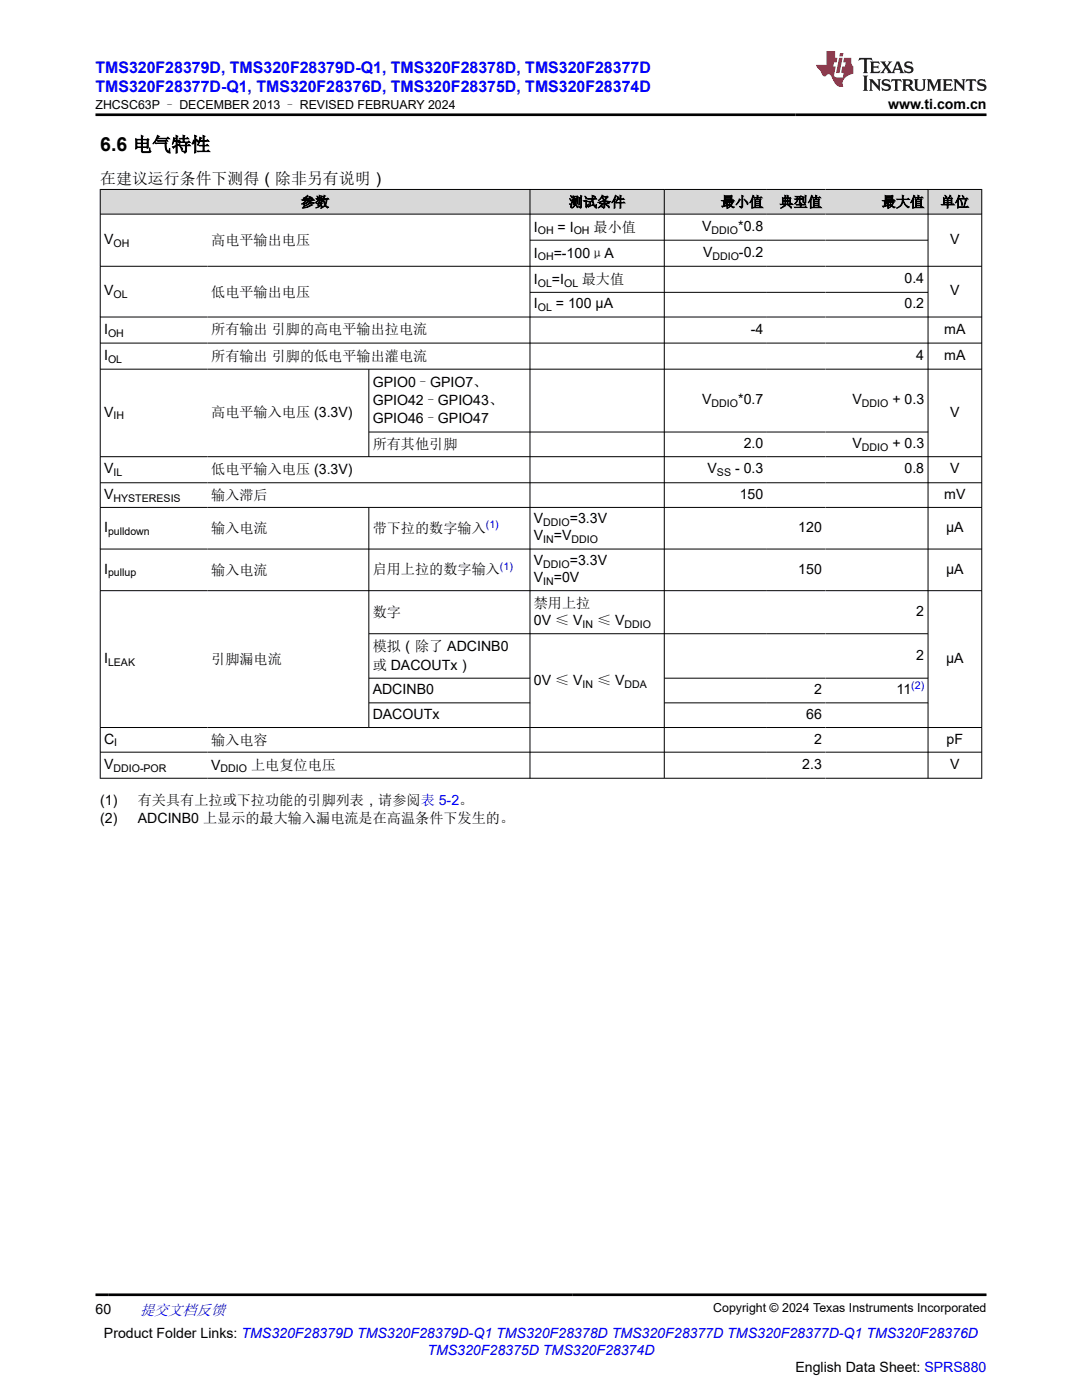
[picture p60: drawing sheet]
<svg xmlns="http://www.w3.org/2000/svg" width="216mm" height="279mm" viewBox="0 0 216 279" stroke-linecap="round" stroke-linejoin="round" font-family="sans-serif">
<defs><g id="words">
<text font-size="3.9" x="20" y="30.2">6.6 电气特性</text>
<g font-size="3.2" fill="#00f">
<text x="19.1" y="14.5">TMS320F28379D, TMS320F28379D-Q1, TMS320F28378D, TMS320F28377D</text>
<text x="19.1" y="18.3">TMS320F28377D-Q1, TMS320F28376D, TMS320F28375D, TMS320F28374D</text>
</g>
<text font-size="3.2" x="20" y="36.7">在建议运行条件下测得（除非另有说明）</text>
<text font-size="3" fill="#00f" x="27.9" y="262.4">提交文档反馈</text>
<g font-size="2.8">
<text x="177.2" y="21.7">www.ti.com.cn</text>
<text x="60.1" y="41.3">参数</text>
<text x="113.5" y="41.3">测试条件</text>
<text x="143.9" y="41.3">最小值</text>
<text x="155.5" y="41.3">典型值</text>
<text x="175.9" y="41.3">最大值</text>
<text x="187.7" y="41.3">单位</text>
<text x="106.5" y="46.2">I</text>
<text x="111.3" y="46.2">= I</text>
<text x="118.4" y="46.2">最小值</text>
<text x="140.1" y="46.1">V</text>
<text x="147.3" y="46.1">*0.8</text>
<text x="20.8" y="48.7">V</text>
<text x="42.1" y="49">高电平输出电压</text>
<text x="106.5" y="51.4">I</text>
<text x="110.5" y="51.4">=-100μA</text>
<text x="140.3" y="51.3">V</text>
<text x="147.5" y="51.3">-0.2</text>
<text x="189.6" y="48.7">V</text>
<text x="20.8" y="58.9">V</text>
<text x="42.1" y="59.2">低电平输出电压</text>
<text x="106.5" y="56.6">I</text>
<text x="110.1" y="56.6">=I</text>
<text x="116.1" y="56.6">最大值</text>
<text x="180.5" y="56.5">0.4</text>
<text x="189.6" y="58.9">V</text>
<text x="106.5" y="61.5">I</text>
<text x="110.9" y="61.5">= 100 µA</text>
<text x="180.5" y="61.5">0.2</text>
<text x="20.8" y="66.6">I</text>
<text x="20.8" y="71.8">I</text>
<text x="42.1" y="66.7">所有输出 引脚的高电平输出拉电流</text>
<text x="42.1" y="71.9">所有输出 引脚的低电平输出灌电流</text>
<text x="149.8" y="66.6">-4</text>
<text x="182.8" y="71.8">4</text>
<text x="188.4" y="66.6">mA</text>
<text x="188.4" y="71.8">mA</text>
<text x="74.4" y="77.2">GPIO0–GPIO7、</text>
<text x="20.8" y="83.1">V</text>
<text x="42.1" y="83.3">高电平输入电压 (3.3V)</text>
<text x="74.4" y="80.8">GPIO42–GPIO43、</text>
<text x="140.1" y="80.7">V</text>
<text x="147.3" y="80.7">*0.7</text>
<text x="170.1" y="80.7">V</text>
<text x="178.1" y="80.7">+ 0.3</text>
<text x="189.6" y="83.1">V</text>
<text x="74.4" y="84.5">GPIO46–GPIO47</text>
<text x="74.4" y="89.7">所有其他引脚</text>
<text x="148.4" y="89.4">2.0</text>
<text x="170.1" y="89.4">V</text>
<text x="178.1" y="89.4">+ 0.3</text>
<text x="20.8" y="94.5">V</text>
<text x="42.1" y="94.6">低电平输入电压 (3.3V)</text>
<text x="141.2" y="94.5">V</text>
<text x="146.7" y="94.5">- 0.3</text>
<text x="180.5" y="94.5">0.8</text>
<text x="189.6" y="94.5">V</text>
<text x="20.8" y="99.5">V</text>
<text x="42.1" y="99.8">输入滞后</text>
<text x="147.6" y="99.5">150</text>
<text x="188.4" y="99.5">mV</text>
<text x="20.8" y="106.2">I</text>
<text x="42.1" y="106.4">输入电流</text>
<text x="74.4" y="106.3">带下拉的数字输入</text>
<text x="106.5" y="104.5">V</text>
<text x="106.5" y="107.8">V</text>
<text x="110.5" y="107.8">=V</text>
<text x="113.7" y="104.5">=3.3V</text>
<text x="159.3" y="106.2">120</text>
<text x="188.8" y="106.2">µA</text>
<text x="106.5" y="112.8">V</text>
<text x="113.7" y="112.8">=3.3V</text>
<text x="20.8" y="114.5">I</text>
<text x="42.1" y="114.7">输入电流</text>
<text x="74.4" y="114.6">启用上拉的数字输入</text>
<text x="106.5" y="116.2">V</text>
<text x="110.5" y="116.2">=0V</text>
<text x="159.3" y="114.5">150</text>
<text x="188.8" y="114.5">µA</text>
<text x="74.4" y="123.2">数字</text>
<text x="106.5" y="121.4">禁用上拉</text>
<text x="106.5" y="124.7">0V ≤ V</text>
<text x="119.1" y="124.7">≤ V</text>
<text x="182.8" y="122.9">2</text>
<text x="74.4" y="129.9">模拟（除了 ADCINB0</text>
<text x="182.8" y="131.6">2</text>
<text x="20.8" y="132.3">I</text>
<text x="42.1" y="132.6">引脚漏电流</text>
<text x="74.4" y="133.6">或 DACOUTx）</text>
<text x="106.5" y="136.7">0V ≤ V</text>
<text x="119.1" y="136.7">≤ V</text>
<text x="188.8" y="132.3">µA</text>
<text x="74.4" y="138.5">ADCINB0</text>
<text x="74.4" y="143.5">DACOUTx</text>
<text x="160.9" y="143.5">66</text>
<text x="162.4" y="138.5">2</text>
<text x="178.9" y="138.5">11</text>
<text x="20.8" y="148.4">C</text>
<text x="42.1" y="148.7">输入电容</text>
<text x="162.4" y="148.4">2</text>
<text x="188.9" y="148.4">pF</text>
<text x="20.8" y="153.4">V</text>
<text x="42.1" y="153.6">V</text>
<text x="50.1" y="153.6">上电复位电压</text>
<text x="160.1" y="153.4">2.3</text>
<text x="189.6" y="153.4">V</text>
<text x="20" y="160.7">(1)</text>
<text x="27.5" y="160.7">有关具有上拉或下拉功能的引脚列表，请参阅表 5-2。</text>
<text x="20" y="164.3">(2)</text>
<text x="27.5" y="164.3">ADCINB0 上显示的最大输入漏电流是在高温条件下发生的。</text>
<text x="19.1" y="262.1">60</text>
<text x="20.7" y="266.9">Product Folder Links: TMS320F28379D TMS320F28379D-Q1 TMS320F28378D TMS320F28377D TMS320F28377D-Q1 TMS320F28376D</text>
<text x="158.7" y="273.7">English Data Sheet: SPRS880</text>
</g>
<text font-size="2.8" fill="#00f" x="85.3" y="270.3">TMS320F28375D TMS320F28374D</text>
<g font-size="2.5">
<text x="19.1" y="21.8">ZHCSC63P – DECEMBER 2013 – REVISED FEBRUARY 2024</text>
<text x="142.3" y="261.8">Copyright © 2024 Texas Instruments Incorporated</text>
</g>
<g font-size="2.1">
<text x="107.3" y="46.8">OH</text>
<text x="114.5" y="46.8">OH</text>
<text x="142" y="46.6">DDIO</text>
<text x="22.6" y="49.2">OH</text>
<text x="107.3" y="52">OH</text>
<text x="142.2" y="51.8">DDIO</text>
<text x="22.6" y="59.5">OL</text>
<text x="107.3" y="57.2">OL</text>
<text x="112.6" y="57.2">OL</text>
<text x="107.3" y="62.1">OL</text>
<text x="21.6" y="67.2">OH</text>
<text x="21.6" y="72.4">OL</text>
<text x="22.6" y="83.7">IH</text>
<text x="142" y="81.2">DDIO</text>
<text x="172" y="81.2">DDIO</text>
<text x="172" y="90">DDIO</text>
<text x="22.6" y="95">IL</text>
<text x="143.1" y="95">SS</text>
<text x="22.6" y="100.1">HYSTERESIS</text>
<text x="21.6" y="106.7">pulldown</text>
<text x="108.4" y="105">DDIO</text>
<text x="108.4" y="108.4">IN</text>
<text x="108.4" y="113.3">DDIO</text>
<text x="114" y="108.4">DDIO</text>
<text x="21.6" y="115">pullup</text>
<text x="108.4" y="116.7">IN</text>
<text x="116.2" y="125.3">IN</text>
<text x="124.6" y="125.3">DDIO</text>
<text x="21.6" y="132.8">LEAK</text>
<text x="116.2" y="137.3">IN</text>
<text x="124.6" y="137.3">DDA</text>
<text x="22.8" y="148.9">I</text>
<text x="22.6" y="154">DDIO-POR</text>
<text x="44" y="154.2">DDIO</text>
</g>
<g font-size="2.1" fill="#00f">
<text x="96.9" y="105.4">(1)</text>
<text x="99.8" y="113.7">(1)</text>
<text x="181.8" y="137.6">(2)</text>
</g>
</g></defs>
<g fill="#d8d8d8">
<path d="M20 37.8h175.9v4.9h-175.9z" fill-rule="evenodd"/>
<path d="M20.1 37.9h85.6v4.8h-85.6z" fill-rule="evenodd"/>
<path d="M105.8 37.9h26.7v4.8h-26.7z" fill-rule="evenodd"/>
<path d="M132.6 37.9h20.4v4.8h-20.4z" fill-rule="evenodd"/>
<path d="M153 37.9h11.7v4.8h-11.7z" fill-rule="evenodd"/>
<path d="M164.7 37.9h20.4v4.8h-20.4z" fill-rule="evenodd"/>
<path d="M185.2 37.9h10.6v4.8h-10.6z" fill-rule="evenodd"/>
</g>
<g fill="none" stroke="#000" stroke-width=".2">
<path d="M19.9 37.8h176.1M20 37.7v117.7M105.8 37.7v117.7M132.6 37.7v117.7M185.2 37.7v117.7M195.9 37.7v117.7M19.9 42.7h176.1M19.9 53.1h176.1M105.8 47.9h79.4M105.8 58.3h79.4M19.9 63.3h176.1M19.9 68.5h176.1"/>
<path d="M19.9 73.7h176.1M73.6 73.7v17.5M19.9 91.1h176.1M19.9 96.3h176.1M73.6 86.2h111.6M19.9 101.3h176.1M19.9 109.6h176.1M19.9 117.9h176.1M73.6 101.3v44M73.6 126.5h111.6M73.6 135.3h32.2M132.6 135.3h52.6"/>
<path d="M19.9 145.2h176.1M19.9 150.1h176.1M19.9 155.3h176.1M73.6 140.3h32.2M132.6 140.3h52.6"/>
</g>
<path d="M171.5 11.6l-.2 .5 .5-.2h.6v.1v2.2l-.2 .4h1l-.2-.4v-2.2v-.1h.5l.6 .2-.2-.5zM173.6 12.3l.2 .4v1.5l-.2 .4h1.9l.1-.6a1.08 1.08 0 0 1-1.3 .2v-.7h.6l.4 .2v-.7l-.4 .2h-.6v-.5l.2-.2a1 1 0 0 1 1 .3l-.1-.5zM175.7 12.3l.9 1.1-1 1.2h.9l-.2-.2 .5-.8 .4 .8-.2 .2h1.6l-.2-.2 .2-.5h.9l.1 .5-.1 .2h.9l-.2-.3-.8-2h-.5l-.9 2.2-.9-1.1 .9-1.1h-.8l.2 .2-.4 .6-.4-.6 .2-.2zM179 12.7l.4 1h-.7zM180.7 12.4a.65 .65 0 0 0-.2 .7 .65 .65 0 0 0 .6 .5l.6 .1 .1 .3a.79 .79 0 0 1-.7 .4 .79 .79 0 0 1-.7-.5l.1 .7 .2-.1a.93 .93 0 0 0 1.1 .1 .93 .93 0 0 0 .4-1 1.46 1.46 0 0 0-1.2-.6l-.1-.3a1.09 1.09 0 0 1 1.2 .2l-.2-.6-.1 .1-.5-.2zM172.2 15.1l.2 .4v2.2l-.2 .4h1l-.2-.4v-2.2l.2-.4zM173.4 15.8l.2 .4v1.5l-.2 .4h.8l-.3-.4 .1-1.3 1.6 1.8v-2l.2-.4h-.7l.1 .2 .1 1.1-1.2-1.3zM176.2 15.9a.65 .65 0 0 0-.2 .8 .65 .65 0 0 0 .6 .4l.6 .2 .1 .2a.79 .79 0 0 1-.7 .4 .79 .79 0 0 1-.7-.5l.1 .7 .2-.1a.93 .93 0 0 0 1.1 .1 .93 .93 0 0 0 .4-.9 1.46 1.46 0 0 0-1.2-.6l-.1-.4a1.09 1.09 0 0 1 1.2 .2l-.1-.6-.2 .1-.5-.1zM177.9 15.8l-.1 .6a.63 .63 0 0 1 .8-.3v1.6l-.3 .4h1l-.2-.4v-1.6a.66 .66 0 0 1 .8 .3l-.1-.6zM180 15.8l.2 .4v1.5l-.2 .4h1l-.2-.2-.1-.7h.5l.1 .2a.79 .79 0 0 0 1.2 .6l-1-.9a.61 .61 0 0 0 .6-.6 .61 .61 0 0 0-.5-.7zM180.8 16.1h.1a.47 .47 0 0 1 .5 .1 .47 .47 0 0 1 .1 .5l-.1 .1-.7 .1zM182.3 15.8l.2 .2a2.27 2.27 0 0 0 .4 2 1.04 1.04 0 0 0 1.7-.7v-1.3l.2-.2h-.8l.2 .4v1.1a.6 .6 0 0 1-.6 .6 .6 .6 0 0 1-.6-.6v-1.1l.3-.4zM184.9 15.8l.2 .4v1.5l-.2 .4h.8l-.3-.4v-1.4l.9 1.9 .9-1.9v1.4l-.3 .4h1l-.2-.4v-1.5l.2-.4h-.8l-.7 1.5-.6-1.5zM188.1 15.8l.2 .4v1.5l-.2 .4h1.9l.1-.6a1.09 1.09 0 0 1-1.3 .2v-.7h.6l.4 .2v-.6l-.4 .2h-.6v-.6l.2-.1a1.01 1.01 0 0 1 1 .3l-.1-.6zM190.2 15.8l.3 .4v1.5l-.3 .4h.8l-.2-.4v-1.3l1.6 1.8v-2l.2-.4h-.7l.2 .2v1.1l-1.2-1.3zM192.8 15.8l-.1 .6a.63 .63 0 0 1 .8-.3v1.6l-.3 .4h1l-.2-.4v-1.6a.66 .66 0 0 1 .8 .3l-.1-.6zM195.2 15.9a.65 .65 0 0 0-.2 .8 .65 .65 0 0 0 .6 .4l.6 .2 .2 .2a.79 .79 0 0 1-.7 .4 .79 .79 0 0 1-.7-.5l.1 .7 .2-.1a.93 .93 0 0 0 1 .1 .93 .93 0 0 0 .5-.9 1.46 1.46 0 0 0-1.3-.6v-.4a1.09 1.09 0 0 1 1.2 .2l-.2-.6-.2 .1-.5-.1z" fill="#231f20"/>
<path d="M164.9 10.2v2.8h-2l.1 .3 .8 1a.95 .95 0 0 0 1 .9 .59 .59 0 0 1 .5-.4 .59 .59 0 0 1 .5 .4l.4 .7a1.59 1.59 0 0 0 2.1 1.4 1.61 1.61 0 0 1 1-2.3l1-.3-.1-1.5a1.59 1.59 0 0 1-.3-1.7h-1.5l-.2 .9h.6l-.2 .9h-.5l-.2 1v.2l.4 .1-.1 .9h-.7a.73 .73 0 0 1-1-.7l.3-1.5h-.5l.1-.9h.5l.2-.9h-.5v-1.3zM167.4 11.5l-.6 3.1h.7l.6-3.1zM167.6 10.6l-.1 .6h.7l.1-.6z" fill="#ed1c24"/>
<path d="M19.1 22.9h177.8M19.1 258.4h177.8" fill="none" stroke="#000" stroke-width=".53"/>
<use href="#words"/>
</svg>
